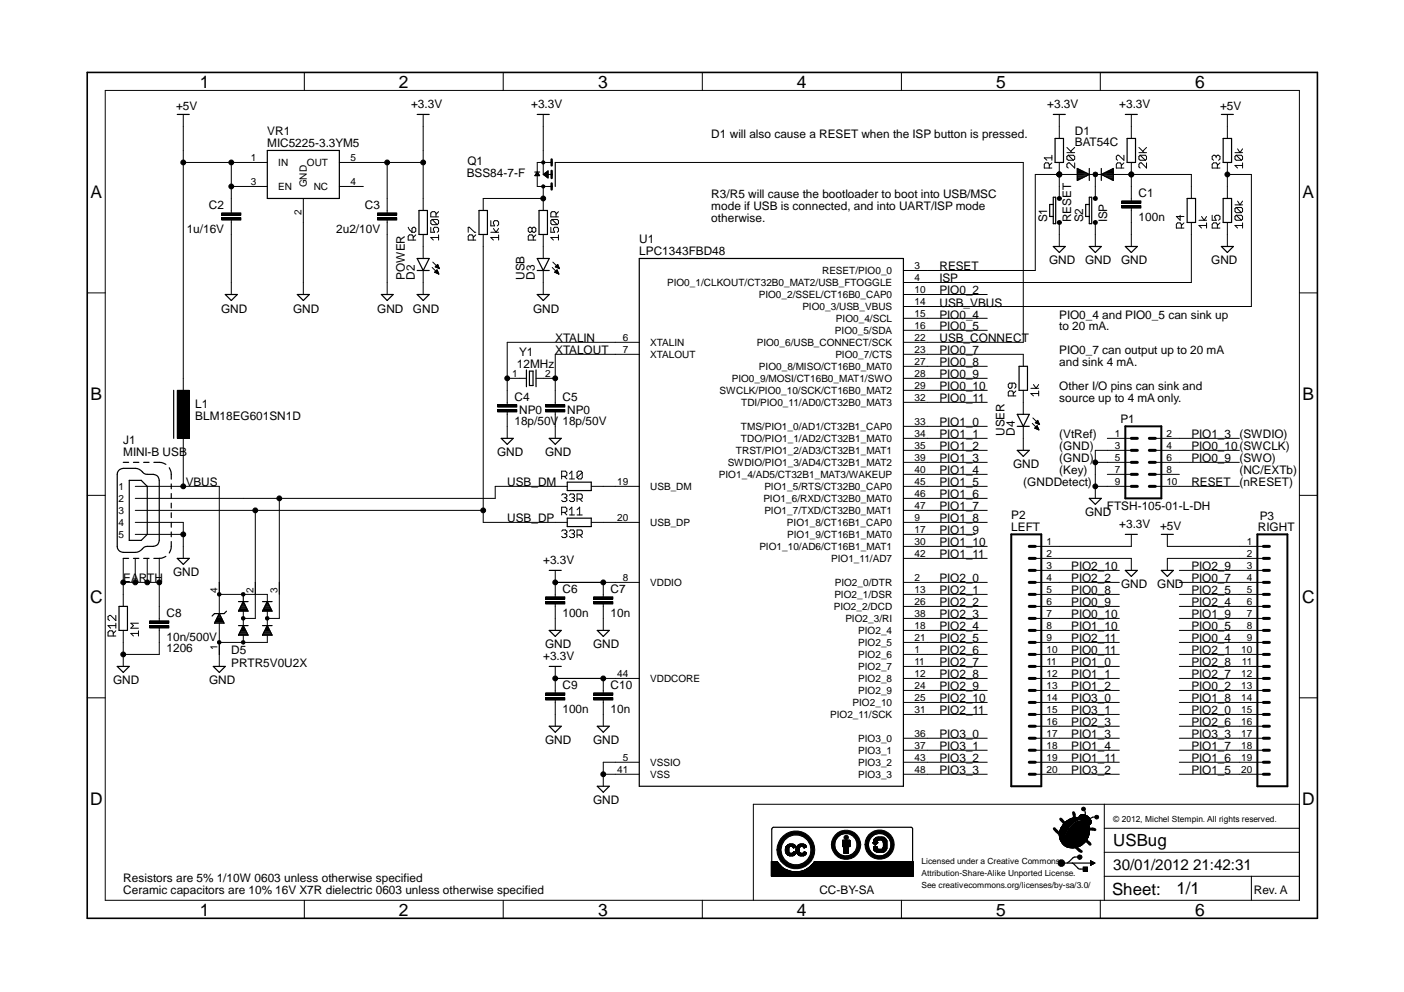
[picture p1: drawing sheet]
<svg xmlns="http://www.w3.org/2000/svg" width="297mm" height="210mm" viewBox="0 0 297 210" stroke-linecap="round" stroke-linejoin="round" font-family="sans-serif">
<defs><g id="words">
<g font-size="3.7">
<text x="42.3" y="18.5">1</text>
<text x="84.4" y="18.5">2</text>
<text x="126.5" y="18.5">3</text>
<text x="168.6" y="18.5">4</text>
<text x="210.7" y="18.5">5</text>
<text x="252.9" y="18.5">6</text>
<text x="19.1" y="41.9">A</text>
<text x="275.6" y="41.9">A</text>
<text x="19.1" y="84.7">B</text>
<text x="275.6" y="84.7">B</text>
<text x="19" y="127.6">C</text>
<text x="275.5" y="127.6">C</text>
<text x="19" y="170.4">D</text>
<text x="275.5" y="170.4">D</text>
<text x="42.3" y="193.7">1</text>
<text x="84.4" y="193.7">2</text>
<text x="126.5" y="193.7">3</text>
<text x="168.6" y="193.7">4</text>
<text x="210.7" y="193.7">5</text>
<text x="252.9" y="193.7">6</text>
</g>
<g font-size="3.6">
<text x="235.5" y="179.1">USBug</text>
<text x="235.3" y="189.4">Sheet:</text>
<text x="248.9" y="189.2">1/1</text>
</g>
<text font-size="3.2" x="235.5" y="184.1">30/01/2012 21:42:31</text>
<g font-size="2.5">
<text x="37.3" y="23.2">+5V</text>
<text x="87" y="22.9">+3.3V</text>
<text x="112.4" y="22.9">+3.3V</text>
<text x="221.6" y="22.9">+3.3V</text>
<text x="236.8" y="22.9">+3.3V</text>
<text x="258.1" y="23.2">+5V</text>
<text x="56.6" y="28.5">VR1</text>
<text x="150.5" y="29.3">D1 will also cause a RESET when the ISP button is pressed.</text>
<text x="227.4" y="28.5">D1</text>
<text x="56.6" y="31.1">MIC5225-3.3YM5</text>
<text x="98.9" y="34.9">Q1</text>
<text x="227.4" y="30.8">BAT54C</text>
<text x="98.8" y="37.4">BSS84-7-F</text>
<text x="150.5" y="42">R3/R5 will cause the bootloader to boot into USB/MSC</text>
<text x="240.9" y="41.6">C1</text>
<text x="44.2" y="44.2">C2</text>
<text x="77.2" y="44.2">C3</text>
<text x="150.5" y="44.5">mode if USB is connected, and into UART/ISP mode</text>
<text x="150.5" y="47.1">otherwise.</text>
<text x="221.6" y="47.1" transform="rotate(-90 221.6 47.1)">S1</text>
<text x="226.6" y="47.1" transform="rotate(-90 226.6 47.1)">RESET</text>
<text x="229.2" y="47.1" transform="rotate(-90 229.2 47.1)">S2</text>
<text x="234.3" y="47.1" transform="rotate(-90 234.3 47.1)">ISP</text>
<text x="240.9" y="46.7">100n</text>
<text x="39.5" y="49.2">1u/16V</text>
<text x="71.1" y="49.2">2u2/10V</text>
<text x="135.3" y="51.5">U1</text>
<text x="135.3" y="53.9">LPC1343FBD48</text>
<text x="85.6" y="59.3" transform="rotate(-90 85.6 59.3)">POWER</text>
<text x="87.8" y="59.3" transform="rotate(-90 87.8 59.3)">D2</text>
<text x="111" y="59.3" transform="rotate(-90 111 59.3)">USB</text>
<text x="113.2" y="59.3" transform="rotate(-90 113.2 59.3)">D3</text>
<text x="198.8" y="57.2">RESET</text>
<text x="198.8" y="59.8">ISP</text>
<text x="222" y="56">GND</text>
<text x="229.6" y="56">GND</text>
<text x="237.2" y="56">GND</text>
<text x="256.2" y="56">GND</text>
<text x="198.8" y="64.9">USB_VBUS</text>
<text x="198.8" y="62.3">PIO0_2</text>
<text x="46.8" y="66.1">GND</text>
<text x="62" y="66.1">GND</text>
<text x="79.8" y="66.1">GND</text>
<text x="87.4" y="66.1">GND</text>
<text x="112.8" y="66.1">GND</text>
<text x="198.8" y="69.9">PIO0_5</text>
<text x="198.8" y="67.4">PIO0_4</text>
<text x="224.1" y="67.4">PIO0_4 and PIO0_5 can sink up</text>
<text x="224.1" y="69.9">to 20 mA.</text>
<text x="109.3" y="77.8">12MHz</text>
<text x="109.9" y="75.2">Y1</text>
<text x="117.5" y="72.4">XTALIN</text>
<text x="117.5" y="75">XTALOUT</text>
<text x="198.8" y="72.4">USB_CONNECT</text>
<text x="198.8" y="77.5">PIO0_8</text>
<text x="198.8" y="75">PIO0_7</text>
<text x="224.1" y="75">PIO0_7 can output up to 20 mA</text>
<text x="224.1" y="77.5">and sink 4 mA.</text>
<text x="198.8" y="80.1">PIO0_9</text>
<text x="198.8" y="82.6">PIO0_10</text>
<text x="224.1" y="82.6">Other I/O pins can sink and</text>
<text x="41.3" y="88.9">BLM18EG601SN1D</text>
<text x="41.3" y="86.4">L1</text>
<text x="108.8" y="89.8">18p/50V</text>
<text x="108.8" y="84.8">C4</text>
<text x="109.9" y="87.7">NP0</text>
<text x="119" y="89.8">18p/50V</text>
<text x="119" y="84.8">C5</text>
<text x="120" y="87.7">NP0</text>
<text x="198.8" y="85.1">PIO0_11</text>
<text x="224.1" y="85.1">source up to 4 mA only.</text>
<text x="237.1" y="89.5">P1</text>
<text x="26.1" y="94">J1</text>
<text x="198.8" y="90.2">PIO1_0</text>
<text x="198.8" y="92.8">PIO1_1</text>
<text x="198.8" y="95.3">PIO1_2</text>
<text x="212.6" y="92.2" transform="rotate(-90 212.6 92.2)">USER</text>
<text x="214.7" y="92.2" transform="rotate(-90 214.7 92.2)">D4</text>
<text x="224.1" y="92.8">(VtRef)</text>
<text x="224.1" y="95.3">(GND)</text>
<text x="252" y="95.3">PIO0_10(SWCLK)</text>
<text x="252" y="92.8">PIO1_3 (SWDIO)</text>
<text x="26.1" y="96.6">MINI-B USB</text>
<text x="105.2" y="96.6">GND</text>
<text x="115.3" y="96.6">GND</text>
<text x="198.8" y="97.8">PIO1_3</text>
<text x="198.8" y="100.4">PIO1_4</text>
<text x="214.3" y="99.1">GND</text>
<text x="224.1" y="97.8">(GND)</text>
<text x="224.1" y="100.4">(Key)</text>
<text x="252" y="97.8">PIO0_9 (SWO)</text>
<text x="262.2" y="100.4">(NC/EXTb)</text>
<text x="39.3" y="102.9">VBUS</text>
<text x="107.3" y="102.9">USB_DM</text>
<text x="198.8" y="102.9">PIO1_5</text>
<text x="198.8" y="108">PIO1_7</text>
<text x="198.8" y="105.5">PIO1_6</text>
<text x="216.5" y="102.9">(GNDDetect)</text>
<text x="234.2" y="108">FTSH-105-01-L-DH</text>
<text x="252" y="102.9">RESET</text>
<text x="262.2" y="102.9">(nRESET)</text>
<text x="107.3" y="110.5">USB_DP</text>
<text x="198.8" y="110.5">PIO1_8</text>
<text x="198.8" y="113.1">PIO1_9</text>
<text x="213.9" y="112.3">LEFT</text>
<text x="213.9" y="109.8">P2</text>
<text x="229.6" y="109.3">GND</text>
<text x="236.8" y="111.8">+3.3V</text>
<text x="245.4" y="112.1">+5V</text>
<text x="266.1" y="112.3">RIGHT</text>
<text x="266.5" y="110">P3</text>
<text x="114.9" y="119.4">+3.3V</text>
<text x="198.8" y="115.6">PIO1_10</text>
<text x="198.8" y="118.2">PIO1_11</text>
<text x="26.1" y="123.2">EARTH</text>
<text x="36.6" y="122">GND</text>
<text x="119" y="125.4">C6</text>
<text x="129.2" y="125.4">C7</text>
<text x="198.8" y="125.8">PIO2_1</text>
<text x="198.8" y="123.2">PIO2_0</text>
<text x="226.6" y="123.2">PIO2_2</text>
<text x="226.6" y="120.7">PIO2_10</text>
<text x="226.6" y="125.8">PIO0_8</text>
<text x="237.2" y="124.5">GND</text>
<text x="244.8" y="124.5">GND</text>
<text x="252" y="125.8">PIO2_5</text>
<text x="252" y="120.7">PIO2_9</text>
<text x="252" y="123.2">PIO0_7</text>
<text x="35.2" y="130.5">C8</text>
<text x="119" y="130.5">100n</text>
<text x="129.2" y="130.5">10n</text>
<text x="198.8" y="128.3">PIO2_2</text>
<text x="198.8" y="130.9">PIO2_3</text>
<text x="226.6" y="128.3">PIO0_9</text>
<text x="226.6" y="130.9">PIO0_10</text>
<text x="252" y="128.3">PIO2_4</text>
<text x="252" y="130.9">PIO1_9</text>
<text x="35.2" y="135.6">10n/500V</text>
<text x="35.2" y="138">1206</text>
<text x="115.3" y="137.2">GND</text>
<text x="125.5" y="137.2">GND</text>
<text x="198.8" y="133.4">PIO2_4</text>
<text x="198.8" y="135.9">PIO2_5</text>
<text x="226.6" y="133.4">PIO1_10</text>
<text x="226.6" y="135.9">PIO2_11</text>
<text x="252" y="133.4">PIO0_5</text>
<text x="252" y="135.9">PIO0_4</text>
<text x="48.9" y="141.1">PRTR5V0U2X</text>
<text x="48.9" y="138.3">D5</text>
<text x="114.9" y="139.7">+3.3V</text>
<text x="198.8" y="138.5">PIO2_6</text>
<text x="198.8" y="141">PIO2_7</text>
<text x="198.8" y="143.6">PIO2_8</text>
<text x="226.6" y="138.5">PIO0_11</text>
<text x="226.6" y="141">PIO1_0</text>
<text x="226.6" y="143.6">PIO1_1</text>
<text x="252" y="138.5">PIO2_1</text>
<text x="252" y="143.6">PIO2_7</text>
<text x="252" y="141">PIO2_8</text>
<text x="23.9" y="144.8">GND</text>
<text x="44.2" y="144.8">GND</text>
<text x="119" y="145.7">C9</text>
<text x="129.2" y="145.7">C10</text>
<text x="198.8" y="146.1">PIO2_9</text>
<text x="198.8" y="148.6">PIO2_10</text>
<text x="226.6" y="148.6">PIO3_0</text>
<text x="226.6" y="146.1">PIO1_2</text>
<text x="252" y="148.6">PIO1_8</text>
<text x="252" y="146.1">PIO0_2</text>
<text x="119" y="150.8">100n</text>
<text x="129.2" y="150.8">10n</text>
<text x="198.8" y="151.2">PIO2_11</text>
<text x="226.6" y="151.2">PIO3_1</text>
<text x="226.6" y="153.7">PIO2_3</text>
<text x="252" y="153.7">PIO2_6</text>
<text x="252" y="151.2">PIO2_0</text>
<text x="115.3" y="157.5">GND</text>
<text x="125.5" y="157.5">GND</text>
<text x="198.8" y="156.2">PIO3_0</text>
<text x="198.8" y="158.7">PIO3_1</text>
<text x="198.8" y="161.3">PIO3_2</text>
<text x="226.6" y="161.3">PIO1_11</text>
<text x="226.6" y="156.2">PIO1_3</text>
<text x="226.6" y="158.7">PIO1_4</text>
<text x="252" y="156.2">PIO3_3</text>
<text x="252" y="158.7">PIO1_7</text>
<text x="252" y="161.3">PIO1_6</text>
<text x="198.8" y="163.8">PIO3_3</text>
<text x="226.6" y="163.8">PIO3_2</text>
<text x="252" y="163.8">PIO1_5</text>
<text x="125.5" y="170.2">GND</text>
<text x="26.1" y="189.2">Ceramic capacitors are 10% 16V X7R dielectric 0603 unless otherwise specified</text>
<text x="26.1" y="186.7">Resistors are 5% 1/10W 0603 unless otherwise specified</text>
<text x="173.4" y="189.2">CC-BY-SA</text>
<text x="265.3" y="189.2">Rev. A</text>
</g>
<g font-size="2.1">
<text x="53" y="34">1</text>
<text x="58.9" y="35.1">IN</text>
<text x="64.9" y="35.1">OUT</text>
<text x="74.1" y="34">5</text>
<text x="53" y="39.1">3</text>
<text x="58.9" y="40.2">EN</text>
<text x="64.9" y="39.7" transform="rotate(-90 64.9 39.7)">GND</text>
<text x="66.4" y="40.2">NC</text>
<text x="74.1" y="39.1">4</text>
<text x="63.8" y="45.5" transform="rotate(-90 63.8 45.5)">2</text>
<text x="173.9" y="58">RESET/PIO0_0</text>
<text x="193.5" y="56.9">3</text>
<text x="193.5" y="59.4">4</text>
<text x="141.1" y="60.5">PIO0_1/CLKOUT/CT32B0_MAT2/USB_FTOGGLE</text>
<text x="160.5" y="63.1">PIO0_2/SSEL/CT16B0_CAP0</text>
<text x="169.8" y="65.6">PIO0_3/USB_VBUS</text>
<text x="193.5" y="61.9">10</text>
<text x="193.5" y="64.5">14</text>
<text x="176.7" y="70.7">PIO0_5/SDA</text>
<text x="176.9" y="68.2">PIO0_4/SCL</text>
<text x="193.5" y="67">15</text>
<text x="193.5" y="69.6">16</text>
<text x="131.7" y="72.1">6</text>
<text x="131.7" y="74.6">7</text>
<text x="137.6" y="73.2">XTALIN</text>
<text x="137.6" y="75.7">XTALOUT</text>
<text x="160.1" y="73.2">PIO0_6/USB_CONNECT/SCK</text>
<text x="176.7" y="75.7">PIO0_7/CTS</text>
<text x="193.5" y="72.1">22</text>
<text x="193.5" y="74.6">23</text>
<text x="193.5" y="77.2">27</text>
<text x="108.3" y="79.7">1</text>
<text x="115.3" y="79.7">2</text>
<text x="152.2" y="83.4">SWCLK/PIO0_10/SCK/CT16B0_MAT2</text>
<text x="154.8" y="80.8">PIO0_9/MOSI/CT16B0_MAT1/SWO</text>
<text x="160.6" y="78.3">PIO0_8/MISO/CT16B0_MAT0</text>
<text x="193.5" y="82.3">29</text>
<text x="193.5" y="79.7">28</text>
<text x="156.8" y="85.9">TDI/PIO0_11/AD0/CT32B0_MAT3</text>
<text x="193.5" y="84.8">32</text>
<text x="193.5" y="89.9">33</text>
<text x="156.8" y="93.5">TDO/PIO1_1/AD2/CT32B1_MAT0</text>
<text x="156.8" y="91">TMS/PIO1_0/AD1/CT32B1_CAP0</text>
<text x="193.5" y="92.4">34</text>
<text x="193.5" y="95">35</text>
<text x="235.8" y="92.4">1</text>
<text x="235.8" y="95">3</text>
<text x="246.8" y="92.4">2</text>
<text x="246.8" y="95">4</text>
<text x="152.1" y="101.1">PIO1_4/AD5/CT32B1_MAT3/WAKEUP</text>
<text x="154" y="98.6">SWDIO/PIO1_3/AD4/CT32B1_MAT2</text>
<text x="155.7" y="96.1">TRST/PIO1_2/AD3/CT32B1_MAT1</text>
<text x="193.5" y="97.5">39</text>
<text x="193.5" y="100">40</text>
<text x="235.8" y="97.5">5</text>
<text x="235.8" y="100">7</text>
<text x="246.8" y="97.5">6</text>
<text x="246.8" y="100">8</text>
<text x="25.1" y="103.7">1</text>
<text x="25.1" y="106.2">2</text>
<text x="130.6" y="102.6">19</text>
<text x="137.6" y="103.7">USB_DM</text>
<text x="161.5" y="106.2">PIO1_6/RXD/CT32B0_MAT0</text>
<text x="161.7" y="103.7">PIO1_5/RTS/CT32B0_CAP0</text>
<text x="193.5" y="105.1">46</text>
<text x="193.5" y="102.6">45</text>
<text x="193.5" y="107.7">47</text>
<text x="235.8" y="102.6">9</text>
<text x="246.8" y="102.6">10</text>
<text x="25.1" y="108.8">3</text>
<text x="25.1" y="111.3">4</text>
<text x="25.1" y="113.8">5</text>
<text x="130.6" y="110.2">20</text>
<text x="137.6" y="111.3">USB_DP</text>
<text x="161.7" y="108.8">PIO1_7/TXD/CT32B0_MAT1</text>
<text x="166.5" y="111.3">PIO1_8/CT16B1_CAP0</text>
<text x="166.5" y="113.8">PIO1_9/CT16B1_MAT0</text>
<text x="193.5" y="112.7">17</text>
<text x="193.5" y="110.2">9</text>
<text x="160.7" y="116.4">PIO1_10/AD6/CT16B1_MAT1</text>
<text x="175.8" y="118.9">PIO1_11/AD7</text>
<text x="193.5" y="115.3">30</text>
<text x="193.5" y="117.8">42</text>
<text x="221.4" y="115.3">1</text>
<text x="221.4" y="117.8">2</text>
<text x="263.8" y="115.3">1</text>
<text x="263.8" y="117.8">2</text>
<text x="46" y="125.4" transform="rotate(-90 46 125.4)">4</text>
<text x="53.6" y="125.4" transform="rotate(-90 53.6 125.4)">2</text>
<text x="58.7" y="125.4" transform="rotate(-90 58.7 125.4)">3</text>
<text x="131.7" y="122.9">8</text>
<text x="137.6" y="124">VDDIO</text>
<text x="176.6" y="124">PIO2_0/DTR</text>
<text x="193.5" y="122.9">2</text>
<text x="193.5" y="125.4">13</text>
<text x="221.4" y="120.3">3</text>
<text x="221.4" y="122.9">4</text>
<text x="221.4" y="125.4">5</text>
<text x="263.8" y="120.3">3</text>
<text x="263.8" y="122.9">4</text>
<text x="263.8" y="125.4">5</text>
<text x="176.4" y="129.1">PIO2_2/DCD</text>
<text x="176.5" y="126.5">PIO2_1/DSR</text>
<text x="178.9" y="131.6">PIO2_3/RI</text>
<text x="193.5" y="127.9">26</text>
<text x="193.5" y="130.5">38</text>
<text x="221.4" y="127.9">6</text>
<text x="221.4" y="130.5">7</text>
<text x="263.8" y="127.9">6</text>
<text x="263.8" y="130.5">7</text>
<text x="46" y="137.5" transform="rotate(-90 46 137.5)">1</text>
<text x="181.6" y="134.2">PIO2_4</text>
<text x="181.6" y="136.7">PIO2_5</text>
<text x="193.5" y="133">18</text>
<text x="193.5" y="135.6">21</text>
<text x="221.4" y="133">8</text>
<text x="221.4" y="135.6">9</text>
<text x="263.8" y="133">8</text>
<text x="263.8" y="135.6">9</text>
<text x="130.6" y="143.2">44</text>
<text x="181.6" y="139.2">PIO2_6</text>
<text x="181.6" y="141.8">PIO2_7</text>
<text x="193.5" y="138.1">1</text>
<text x="193.5" y="140.6">11</text>
<text x="193.5" y="143.2">12</text>
<text x="221.4" y="138.1">10</text>
<text x="221.4" y="140.6">11</text>
<text x="221.4" y="143.2">12</text>
<text x="262.6" y="138.1">10</text>
<text x="262.6" y="143.2">12</text>
<text x="262.8" y="140.6">11</text>
<text x="137.6" y="144.3">VDDCORE</text>
<text x="180.4" y="149.4">PIO2_10</text>
<text x="181.6" y="144.3">PIO2_8</text>
<text x="181.6" y="146.9">PIO2_9</text>
<text x="193.5" y="145.7">24</text>
<text x="193.5" y="148.3">25</text>
<text x="221.4" y="145.7">13</text>
<text x="221.4" y="148.3">14</text>
<text x="262.6" y="145.7">13</text>
<text x="262.6" y="148.3">14</text>
<text x="175.6" y="151.9">PIO2_11/SCK</text>
<text x="193.5" y="150.8">31</text>
<text x="193.5" y="155.9">36</text>
<text x="221.4" y="150.8">15</text>
<text x="221.4" y="153.3">16</text>
<text x="221.4" y="155.9">17</text>
<text x="262.6" y="150.8">15</text>
<text x="262.6" y="153.3">16</text>
<text x="262.6" y="155.9">17</text>
<text x="131.7" y="161">5</text>
<text x="181.6" y="157">PIO3_0</text>
<text x="181.6" y="159.5">PIO3_1</text>
<text x="193.5" y="158.4">37</text>
<text x="193.5" y="161">43</text>
<text x="221.4" y="158.4">18</text>
<text x="221.4" y="161">19</text>
<text x="262.6" y="158.4">18</text>
<text x="262.6" y="161">19</text>
<text x="130.6" y="163.5">41</text>
<text x="137.6" y="164.6">VSS</text>
<text x="137.6" y="162.1">VSSIO</text>
<text x="181.6" y="162.1">PIO3_2</text>
<text x="181.6" y="164.6">PIO3_3</text>
<text x="193.5" y="163.5">48</text>
<text x="221.4" y="163.5">20</text>
<text x="262.6" y="163.5">20</text>
</g>
<g font-size="1.8">
<text x="235.5" y="174">© 2012, Michel Stempin. All rights reserved.</text>
<text x="194.9" y="182.9">Licensed under a Creative Commons</text>
<text x="194.9" y="185.4">Attribution-Share-Alike Unported License.</text>
<text x="194.9" y="188">See creativecommons.org/licenses/by-sa/3.0/</text>
</g>
</g></defs>
<g fill="none" stroke="#000" stroke-width=".21">
<path d="M22.3 19.1h252.6v171.4h-252.6zM64.4 15.3v3.8M106.5 15.3v3.8M148.6 15.3v3.8M190.7 15.3v3.8M232.8 15.3v3.8M38.8 24.2v58.4M38.8 34.4h17.8M48.9 39.5h7.7M48.9 34.4v10.6M71.8 39.5h5.1M71.8 34.4h17.7"/>
<path d="M81.9 34.4v10.6M89.5 24.2v20.3M113.2 37.1h.9M113.3 37h.7M113.4 36.9h.6M113.4 36.8h.6M113.4 36.7h.5M113.5 36.6h.3M113.6 36.5h.1M113.7 36.4l.5 .8h-1zM113.7 36.4h.1M114.9 24.2v12.7"/>
<path d="M114.9 39.5v5M114.9 36.9h1.8M115 36.9h.9M115 37h.9M115.1 36.8h.8M115.1 37.1h.8M115.2 36.7h.7M115.3 37.2h.6M115.3 36.6h.6M115.4 37.3h.5M115.4 36.5h.5M115.5 37.3h.4"/>
<path d="M115.6 36.4h.3M115.6 37.4h.3M115.7 36.4h.2M115.7 37.5h.2M115.8 36.3h.1M115.9 37.6h.1M115.9 36.2h.1M115.9 36.2v1.5l-1-.8M115.9 36.2l-1 .7M116.7 34.4h-3v5.1h3M117.5 34.4h99v38h-25.4M222 35.6v-.8l-.3-.3h-.5l-.3 .3v.8h1.6"/>
<path d="M222.5 34.5l-.5 .5M222.5 33.4h-1.6l.6 .5M222.5 32.9v1M224.1 24.2v5.1M224.1 34.4v7.6M225.7 32.3h1.7M225.7 31.2l1.1 1.1M226 32.9l-.3 .2v.6l.3 .2h1.1M226 32.9h1.1l.3 .2v.6l-.3 .2M226 32.9l1.1 1M227.4 34.5v1.1l-1.1-1.1h-.3l-.3 .3v.5l.3 .3M227.4 31.2l-.9 .8"/>
<path d="M229.2 36.9h-10.2v20.3h-27.9M230.5 36.9h2.5M231.4 36.5l.3-.1 .4 .1 .1 .4-.1 .4-.4 .1-.3-.1-.2-.4zM231.7 36.9v5.1M234.3 36.9h17.7v5.1M237.2 35.6v-.8l-.2-.3h-.6l-.2 .3v.8h1.6M237.8 32.9v1l-1.1-1h-.3l-.2 .2v.6l.2 .2M237.8 34.5l-.6 .5M239.3 24.2v5.1M239.3 34.4v8.1M241 32.3h1.6M241 31.2l1.1 1.1"/>
<path d="M241.2 32.9l-.2 .2v.6l.2 .2h1.1M241.2 32.9h1.1l.3 .2v.6l-.3 .2M241.2 32.9l1.1 1M242.6 34.5v1.1l-1.1-1.1h-.3l-.2 .3v.5l.2 .3M242.6 31.2l-.8 .8M257.3 33.1l-.3-.2h-.3l-.2 .2v.6l.2 .2M257.3 33.1l.3-.2h.2l.3 .2v.6l-.3 .2M257.3 33.1v.3M257.6 35.6v-.8l-.3-.3h-.6l-.2 .3v.8h1.6M258.1 34.5l-.5 .5M259.7 24.2v5.1M259.7 34.4v7.6"/>
<path d="M259.7 36.9h5v28h-73.6M261.3 32.3h1.6M261.5 32.9h1.1l.3 .2v.6l-.3 .2M261.5 32.9l-.2 .2v.6l.2 .2h1.1M261.5 32.9l1.1 1M261.8 31.5l.5 .8 .6-.8M262.9 35h-1.6l.5 .6M262.9 34.5v1.1M46.9 46.1h4.1v.5h-4.1zM46.9 45h4.1v.6h-4.1zM48.9 46.6v15.7M64.2 42v20.3"/>
<path d="M79.9 46.1h4v.5h-4zM79.9 45h4v.6h-4zM81.9 46.6v15.7M86.4 48.1l.8 1M87.2 48.3l.2-.2h.3l.3 .2v.6l-.3 .2h-.5zM87.4 50.8v-.8l-.2-.3h-.6l-.2 .3v.8h1.6M88 49.7l-.6 .5M89.5 49.6v5.1M89.5 57.2v5.1M91.1 48.1v1h.8l-.2-.5v-.3l.2-.2h.6l.3 .2v.6l-.3 .2M91.4 46.4h1.1l.3 .3v.5l-.3 .3M91.4 46.4l-.3 .3v.5l.3 .3h1.1"/>
<path d="M91.4 46.4l1.1 1.1M91.4 56.6l1.4 1.4M91.6 55.5l1.4 1.4M91.9 57.6l.6-.5 .3 .9zM92 57.6h.7M92.1 56.5l.5-.5 .4 .9zM92.1 57.5h.6M92.1 56.4h.7M92.2 57.7h.5M92.2 57.4h.4M92.2 56.3h.5M92.2 45.9v-.8l-.3-.3h-.5l-.3 .3v.8h1.7"/>
<path d="M92.2 56.5h.6M92.2 57.3h.4M92.3 56.3h.4M92.3 57.2h.2M92.4 56.2h.3M92.4 57.8h.3M92.4 57.1h.1M92.5 56.6h.4M92.5 56.1h.2M92.5 56h.1M92.6 57.9h.2M92.7 56.7h.2"/>
<path d="M92.7 58h.1M92.8 50.2h-1.7l.6 .6M92.8 49.7v1.1M92.8 44.8l-.6 .5M92.9 56.8h.1M99.1 49.1v-1h.2l1.1 1h.3M100.1 50.8v-.8l-.2-.3h-.6l-.2 .3v.8h1.6M100.7 49.7l-.6 .5M102.2 49.6v60.9h17.8M103.8 49.1h1.7M103.8 46.7v1.1h.8l-.2-.6v-.2l.2-.3h.6l.3 .3v.5l-.3 .3M104.4 48.3l.5 .8 .6-.8"/>
<path d="M105.5 50.2h-1.7l.6 .6M105.5 49.7v1.1M112.6 48.3l-.3-.2h-.3l-.2 .2v.6l.2 .2h.3l.3-.2M112.6 48.3l.2-.2h.3l.3 .2v.6l-.3 .2h-.3l-.2-.2M112.6 48.3v.6M112.8 50.8v-.8l-.2-.3h-.6l-.2 .3v.8h1.6M113.4 49.7l-.6 .5M114.9 49.6v5.1M114.9 57.2v5.1M114.9 42h-12.7v2.5M116.5 48.1v1h.8l-.2-.5v-.3l.2-.2h.6l.2 .2v.6l-.2 .2M116.8 46.4l-.3 .3v.5l.3 .3h1.1"/>
<path d="M116.8 46.4h1.1l.2 .3v.5l-.2 .3M116.8 46.4l1.1 1.1M116.8 56.6l1.4 1.4M117 55.5l1.4 1.4M117.3 57.6h.8M117.3 57.6l.6-.5 .3 .9M117.3 57.6l.9 .4M117.5 57.5h.5M117.5 56.5l.5-.5 .4 .9zM117.5 56.4h.7M117.6 57.7h.5M117.6 57.4h.4"/>
<path d="M117.6 56.3h.5M117.6 45.9v-.8l-.3-.3h-.5l-.3 .3v.8h1.6M117.6 56.5h.6M117.6 57.3h.4M117.7 56.3h.4M117.7 57.8h.4M117.7 57.2h.2M117.8 56.2h.3M117.8 57.1h.1M117.9 56.6h.4M117.9 56.1h.2M117.9 56h.1"/>
<path d="M117.9 57.9h.3M118.1 56.7h.2M118.1 50.2h-1.6l.6 .6M118.1 49.7v1.1M118.1 44.8l-.5 .5M118.1 58h.1M118.3 56.8h.1M223.8 46.8l.3-.1 .3 .1 .2 .3-.2 .3-.3 .1-.3-.1-.1-.3 .5-.1-.1 .2-.4-.1zM223.8 41.7l.3-.1 .3 .1 .2 .3-.2 .3-.3 .1-.3-.1-.1-.3 .5-.1-.1 .2-.4-.1zM224.1 47.1v5.1M231.4 46.8l.3-.1 .4 .1v.6l-.4 .1-.3-.1-.1-.3 .5-.1-.1 .2-.4-.1zM231.4 41.7l.3-.1 .4 .1v.6l-.4 .1-.3-.1-.1-.3 .5-.1-.1 .2-.4-.1z"/>
<path d="M231.7 47.1v5.1M237.3 43.5h4.1v.5h-4.1zM237.3 42.5h4.1v.5h-4.1zM239.3 44v8.2M249.7 45.6v1l-.8-.8h1.6M249.9 48.3v-.8l-.2-.3h-.6l-.2 .3v.8h1.6M250.5 47.2l-.6 .5M252 47.1v12.7h-60.9M253.7 46.6h1.6M254.2 45.8l.6 .8 .5-.8M255.3 47.7h-1.6l.5 .6M255.3 47.2v1.1"/>
<path d="M256.5 45.6v1h.8l-.3-.5v-.3l.3-.2h.5l.3 .2v.6l-.3 .2M257.6 48.3v-.8l-.3-.3h-.6l-.2 .3v.8h1.6M258.1 47.2l-.5 .5M259.7 47.1v5.1M261.3 43.3h1.6M261.5 43.9h1.1l.3 .3v.5l-.3 .3M261.5 45.6h1.1l.3 .2v.6l-.3 .2M261.5 43.9l-.2 .3v.5l.2 .3h1.1M261.5 45.6l-.2 .2v.6l.2 .2h1.1M261.5 45.6l1.1 1M261.5 43.9l1.1 1.1M261.8 42.5l.5 .8 .6-.8"/>
<path d="M262.9 47.2v1.1M262.9 47.7h-1.6l.5 .6M18.5 62h3.8M135.3 72.4h-28v13.2M135.3 75h-17.8v10.6M191.1 75h25.4v2.5M191.1 62.3h17.8M191.1 67.4h17.8M191.1 69.9h17.8M191.1 77.5h17.8M274.9 62h3.8M37.5 82.6h2.5v10.2h-2.5z"/>
<path d="M38.8 92.8v10.1M105.3 86.7h4v.5h-4zM105.3 85.6h4v.5h-4zM107.3 87.2v5.6M107.3 80.1h4.1M113.4 80.1h4.1M115.4 86.7h4.1v.5h-4.1zM115.4 85.6h4.1v.5h-4.1zM117.5 87.2v5.6M123.2 100l-.3-.3h-.5l-.3 .3v1M123.2 100v1l-.3 .3h-.5l-.3-.3M123.2 100l-1.1 1"/>
<path d="M191.1 90.2h17.8M191.1 80.1h17.8M191.1 92.8h17.8M191.1 95.3h17.8M191.1 97.8h17.8M191.1 82.6h17.8M191.1 85.1h17.8M214.1 81.1v.8l-.2 .3h-.3l-.3-.3v-.5l.3-.3h1.1l.2 .3v.5l-.2 .3M214.4 83.8v-.8l-.3-.3h-.5l-.3 .3v.8h1.6M214.9 82.7l-.5 .6M216.5 82.6v5.1M216.5 90.2v5.1"/>
<path d="M218.1 82.2h1.6M218.4 89.6l1.4 1.4M218.5 88.4l1.4 1.4M218.6 81.4l.6 .8 .5-.8M219 90.6h.7M219 90.6h.6M219 89.5l.5-.6 .4 .9zM219.1 90.5h.5M219.1 89.5h.7M219.1 89.4h.6M219.2 90.4h.3M219.2 89.3h.5"/>
<path d="M219.2 90.7h.5M219.2 90.3h.3M219.3 89.2h.4M219.3 89.6h.5M219.3 90.2h.2M219.4 89.1h.2M219.4 90.1l.4 .9M219.4 90.1l-.5 .5 .9 .4M219.4 90.8h.3M219.4 90.1h.1M219.5 89h.1M219.5 89.7h.4"/>
<path d="M219.6 90.9h.2M219.7 89.7h.2M219.7 83.3h-1.6l.5 .5M219.7 82.7v1.1M219.9 89.8h.1M231.7 97.8h7.6M234.3 92.8h5M239.3 95.3h-7.6v10.2M244.4 92.8h17.8M244.4 95.3h17.8M244.4 97.8h17.8M18.5 104.8h3.8"/>
<path d="M26.1 118.2v10.1M28.6 110.5h10.2v7.7M28.6 102.9h17.8v26.9M28.6 108h73.6M28.6 113.1h10.2M28.6 118.2v5M31.2 118.2v5M33.7 118.2v13.2M54 108v22.9h-2.5M59.1 105.5v25.4h-2.5M118.8 104.8l.3-.3h.5l.3 .3v.3l-.3 .2M118.8 100.8h.8l.3-.3v-.5l-.3-.3h-.8v1.6"/>
<path d="M118.8 108.4h.8l.3-.2v-.6l-.3-.3h-.8v1.7M118.8 112.4l.3-.3h.5l.3 .3v.3l-.3 .2M119.4 105.3h.2M119.4 112.9h.2M119.4 100.8l.5 .5M119.4 108.4l.5 .6M119.6 105.3l.3 .3v.3l-.3 .2h-.5l-.3-.2M119.6 112.9l.3 .3v.3l-.3 .2h-.5l-.3-.2M120 102.9h-15.2v2.6h-76.2M120.5 104.8l.2-.3h.6l.2 .3v.3l-.2 .2M120.5 112.4l.2-.3h.6l.2 .3v.3l-.2 .2M120.5 100.2l.5-.5v1.6"/>
<path d="M120.5 107.9l.5-.6v1.7M120.5 101.3h1M120.5 109h1M121 105.3h.3M121 112.9h.3M121.3 105.3l.2 .3v.3l-.2 .2h-.6l-.2-.2M121.3 112.9l.2 .3v.3l-.2 .2h-.6l-.2-.2M122.1 105.6h.8l.3-.3v-.5l-.3-.3h-.8v1.6M122.1 113.2h.8l.3-.3v-.5l-.3-.3h-.8v1.6M122.1 109h1.1M122.1 107.9l.5-.6v1.7M122.6 105.6l.6 .5"/>
<path d="M122.6 113.2l.6 .5M125.1 102.9h10.2M125.1 110.5h10.2M191.1 102.9h17.8M191.1 110.5h17.8M191.1 105.5h17.8M191.1 108h17.8M191.1 113.1h15.2M191.1 115.6h17.8M191.1 118.2h17.8M191.1 100.4h17.8M219 118.2h20.3v2.5"/>
<path d="M231.7 102.9h7.6M234.3 100.4h5M239.3 113.1v2.5h-20.3M244.4 102.9h17.8M244.4 100.4h5.1M247 113.1v2.5h20.3M267.3 118.2h-20.3v2.5M274.9 104.8h3.8M24 134.6v-.8l-.3-.3h-.5l-.3 .3v.8h1.6M24.5 130.2v1.1l-1.1-1.1h-.2l-.3 .3v.5l.3 .3M24.5 133.5l-.5 .5M24.5 132.4h-1.6l.5 .5"/>
<path d="M24.5 131.9v1M26.1 133.4v7.6M26.1 123.2h7.6M29.3 134h-1.6l.5 .6M29.3 133.5v1.1M29.3 131.9h-1.6l.5 .5-.5 .5h1.6M31.7 132.4h4v.5h-4zM31.7 131.4h4v.5h-4zM33.7 132.9v5.6h-7.6M46.1 125.5h.5l.2 .3-.2 .2-.2 .2-.3-.2-.1-.2 .4-.2 .1 .2-.1 .1-.4-.1zM46.1 135.6h.5l.2 .3-.2 .3-.2 .1-.3-.1-.1-.3 .4-.1 .1 .1-.1 .2-.4-.2zM46.4 125.8h10.2v1.5"/>
<path d="M46.4 131.9v9.1M51.2 130.6h.5l.2 .3-.2 .2-.2 .1-.3-.1-.1-.2 .4-.2 .1 .2-.1 .1-.4-.1zM51.2 135.6h.5l.2 .3-.2 .3-.2 .1-.3-.1-.1-.3 .4-.1 .1 .1-.1 .2-.4-.2zM51.2 125.5h.5l.2 .3-.2 .2-.2 .2-.3-.2-.1-.2 .4-.2 .1 .2-.1 .1-.4-.1zM51.5 129.3v3.1M51.5 134.4v1.5M56.3 130.6h.5l.1 .3-.1 .2-.2 .1-.3-.1-.1-.2 .4-.2 .1 .2-.1 .1-.4-.1zM56.6 129.3v3.1M56.6 134.4v1.5h-10.2M115.4 127.3h4.1v.5h-4.1zM115.4 126.3h4.1v.5h-4.1zM117.5 120.7v5.6"/>
<path d="M117.5 127.8v5.6M117.5 123.2h17.8M125.6 127.3h4.1v.5h-4.1zM125.6 126.3h4.1v.5h-4.1zM127.6 123.2v3.1M127.6 127.8v5.6M191.1 130.9h17.8M191.1 125.8h17.8M191.1 135.9h17.8M191.1 123.2h17.8M191.1 128.3h17.8M191.1 133.4h17.8"/>
<path d="M191.1 138.5h17.8M219 130.9h17.8M219 125.8h17.8M219 135.9h17.8M219 120.7h17.8M219 123.2h17.8M219 128.3h17.8M219 133.4h17.8M219 138.5h17.8M249.5 130.9h17.8M249.5 125.8h17.8M249.5 135.9h17.8"/>
<path d="M249.5 120.7h17.8M249.5 123.2h17.8M249.5 128.3h17.8M249.5 133.4h17.8M249.5 138.5h17.8M18.5 147.7h3.8M115.4 147.6h4.1v.5h-4.1zM115.4 146.6h4.1v.5h-4.1zM117.5 141v5.6M117.5 148.1v5.6M117.5 143.6h17.8M125.6 147.6h4.1v.5h-4.1z"/>
<path d="M125.6 146.6h4.1v.5h-4.1zM127.6 143.6v3M127.6 148.1v5.6M191.1 141h17.8M191.1 143.6h17.8M191.1 146.1h17.8M191.1 148.6h17.8M191.1 151.2h17.8M191.1 156.2h17.8M191.1 158.7h17.8M219 141h17.8M219 143.6h17.8"/>
<path d="M219 146.1h17.8M219 148.6h17.8M219 151.2h17.8M219 153.7h17.8M219 156.2h17.8M219 158.7h17.8M249.5 141h17.8M249.5 143.6h17.8M249.5 146.1h17.8M249.5 148.6h17.8M249.5 151.2h17.8M249.5 153.7h17.8"/>
<path d="M249.5 156.2h17.8M249.5 158.7h17.8M274.9 147.7h3.8M127.6 163.8h7.7M135.3 161.3h-7.7v5.1M165.7 176.9a4 4 0 0 1 6.2 1.1 4 4 0 0 1-2.6 5.8 4 4 0 0 1-4.9-4h.7a3.2 3.2 0 0 1 4.7-3 3.2 3.2 0 0 1 .6 5.5 3.2 3.2 0 0 1-5.2-1.8l-.1-.7h-.7a4.3 4.3 0 0 1 1.3-2.9zM166.2 179.9h.7M166.2 179.8h.7M166.2 179.7h.7M166.2 179.6h.7M166.2 179.7v.4M166.2 179.4h.7"/>
<path d="M166.2 179.4v.4M166.2 179.5h.7M166.2 179.2h.8M166.2 179.2v.2M166.3 179.2h.7M166.3 179.2h-.1M166.4 179.1l-.1 .1M166.4 179h1.9M166.5 179h1.8M166.5 178.9h1.7M166.6 178.8h1.5M166.6 178.8l-.2 .3"/>
<path d="M166.7 178.8h1.4M166.7 178.7h1.4M166.8 178.7l1-.1 .3 .1M166.8 178.7h1.2M166.8 178.7l-.2 .1M166.9 179.5h-.7v.2M167 179.3h-.8M167 179.3l-.1 1M167 179.2v.1M167.1 179.1l-.1 .1M167.5 179.1l.1 .1M167.6 179.2h.8"/>
<path d="M167.6 179.2h.2M167.7 179.2h.7M167.8 179.2h.5M167.8 179.2v.1M167.8 179.4h.3M167.8 179.3v.1M167.8 179.4h.2M167.8 179.5h.1M167.8 179.4v.1M168.1 178.7l.1 .2M168.2 179.3h-.4M168.2 178.9l.1 .1"/>
<path d="M168.3 179l.1 .2M168.3 179.1h-2M168.4 179.2l-.6 .3M168.4 179.9h.7M168.4 179.8h.7M168.4 179.7h.7M168.4 179.7v.4M168.4 179.6h.7M168.4 179.5h.7M168.4 179.5h.8M168.4 179.5v.2M168.5 179.4h.7"/>
<path d="M168.5 179.4l-.1 .1M168.5 179.2h.7M168.5 179.2h.8M168.5 179.2h.1M168.5 179.2v.2M168.6 179.2h.7M168.6 179.1h2M168.7 179h1.9M168.7 179h1.8M168.7 178.9h1.8M168.8 178.9h1.7M168.9 178.8h1.5"/>
<path d="M168.9 178.8l-.4 .4M168.9 178.8h1.4M168.9 178.7h1.4M169 178.7l1-.1 .3 .1M169 178.7h1.2M169 178.7l-.1 .1M169.1 179.5v.5M169.2 179.4l-.1 .1M169.2 179.3h-.7M169.2 179.3v.1M169.3 179.2l-.1 .1M169.3 179.1v.1"/>
<path d="M169.8 179.1l.1 .1M169.9 179.2h.7M170 179.2h.6M170 179.2v.1M170 179.3l.1 .1M170.1 179.4h.1M170.1 179.4h.2M170.1 179.5h.1M170.1 179.4v.1M170.3 178.7l.1 .1M170.4 178.8l.1 .1M170.5 179.3h-.5"/>
<path d="M170.5 178.9l.1 .1M170.6 179v.2l-.5 .3M176.7 176.7a3.1 3.1 0 0 1 4.9 .5 3.1 3.1 0 0 1-1.8 4.6 3.1 3.1 0 0 1-3.9-3.1h.7a2.39 2.39 0 0 1 3.3-2.1 2.39 2.39 0 0 1 .9 3.8 2.39 2.39 0 0 1-3.9-.5l-.3-1.2h-.7l.1-.7zM178.3 178.6h1.5M178.3 178.5h1.5M178.3 178.4h1.5M178.3 178.3h1.5M178.3 178.2h1.5M178.3 178.1h1.5M178.3 178h1.5M178.3 177.9h1.5M178.3 177.8h1.5v1.4h-1.5z"/>
<path d="M178.3 179.1h1.5M178.3 179h1.5M178.3 178.9h1.5M178.3 178.8h1.5M178.3 178.7h1.5M178.3 177.8h.1M178.3 177.8v.1M178.6 179.4h.9M178.6 179.3h.9M178.6 179.2h.9M178.6 179.2v1.4h.9v-1.4M178.6 179.9h.9"/>
<path d="M178.6 179.8h.9M178.6 179.7h.9M178.6 179.6h.9M178.6 179.5h.9M179.8 177.8h.1M183.8 176.7a3.1 3.1 0 0 1 4.9 .3 3.1 3.1 0 0 1-1.7 4.7 3.1 3.1 0 0 1-4-3h.7a2.4 2.4 0 0 1 3.3-2.3 2.4 2.4 0 0 1 .7 4.1 2.4 2.4 0 0 1-3.9-1.2l-.1-.6h-.7l.1-.7zM184.6 178.3h1.2l-.6 .6zM184.7 178.4h1M184.7 178.4h.9M184.8 178.2h.7M184.8 178.1h.7M184.8 179.4h.7"/>
<path d="M184.8 179.3h.7M184.8 179.2h.7M184.8 178.1v.2M184.8 179.5h.7M184.8 179.5l.1 .2M184.9 178.6h.6M184.9 178.5h.6M184.9 178h.7M184.9 177.9h.7M184.9 179.7h2.7M184.9 179.7h.9M184.9 179.6h.8"/>
<path d="M184.9 179.6h.7M184.9 179.5h.7M184.9 179.7v.2M184.9 178.6h.5M184.9 177.8h1M184.9 177.7h2.6M184.9 177.6h2.6M184.9 179.9h2.5M184.9 179.8h2.6M184.9 179.9l.4 .3M184.9 177.8l-.1 .3M185 177.5h2.4"/>
<path d="M185 177.5l-.1 .3M185 178.6h.4M185 178.7h.3M185 177.5h.1M185.1 177.4h2.2M185.1 178.8h.1M185.2 177.3h2M185.3 177.2h1.8M185.4 177.2h1.7M185.5 179.4v-.2h-.7v.3M185.5 178.1v.2M185.5 179.4l.1 .2"/>
<path d="M185.6 178l-.7 .1M185.6 178l-.1 .1M185.6 177.9v.1M185.6 179.6l.2 .1M185.8 177.1l1.2 .1 .6 .6M185.8 177.8h-.9M185.8 177.1l-.8 .4M185.8 177.8l-.2 .1M185.9 177.8h-.1M186.1 177.7l-.2 .1M186.4 177.7l.2 .1M186.6 177.8h1"/>
<path d="M186.6 179.7h1M186.6 179.6h1M186.6 177.8l.2 .2M186.7 179.6h.9M186.7 177.9h.9M186.7 179.5h.9M186.8 177.9h.8M186.8 178h.8M186.8 179.4h.8M186.8 179.5h.8M186.8 178l.1 .1M186.8 179.5l-.2 .2"/>
<path d="M186.9 178.3h.7M186.9 178.2h.7M186.9 178.1h.7M186.9 179.3h.7M186.9 178.1v.4M186.9 179.3l-.1 .2M186.9 178.6h.7M186.9 178.5h.7M186.9 178.4h.7M186.9 179.2h.7M186.9 179.1h.7M186.9 179h.7"/>
<path d="M186.9 178.9h.7M186.9 178.8h.7M186.9 178.7h.7M186.9 178.5v.5M186.9 179v.3M187.5 179.8l-.3 .3M187.6 179.6l-.1 .2M187.6 177.8v1.8M191.1 161.3h17.8M191.1 163.8h17.8M219 161.3h17.8M219 163.8h17.8"/>
<path d="M224.1 176.8l.2 .9M224.1 176.9h1.1M224.1 176.8h1.1M224.1 176.7h1.1M224.1 176.7h1.2M224.1 176.6h1.2M224.2 176.2l-.1 .6M224.2 176v.2M224.2 177.1h.9M224.2 177h.9M224.2 176.5h1.1M224.2 176.4h1.1"/>
<path d="M224.2 176.3h1.2M224.2 176.2h1.2M224.2 176.2h1.3M224.2 176.1h1.3M224.2 176h1.3M224.2 177.3h.9M224.2 177.2h.9M224.2 175.9h1.4M224.2 177.5h.8M224.2 177.4h.8M224.2 177.3h.8M224.2 175.8h1.4"/>
<path d="M224.2 175.8h1.5M224.3 177.7l.4 .6M224.3 177.7h.7M224.3 177.6h.7M224.3 177.5h.7M224.3 175.6h1.5M224.3 177.8h.7M224.4 177.8h.6M224.4 175.4h1.4M224.4 177.9h.6M224.4 175.4h1.5M224.4 175.3h1.5"/>
<path d="M224.4 178h.6M224.4 175.2h1.6M224.5 175.2l-.3 .8M224.5 178h.5M224.5 175.1h1.6M224.5 178.1h.5M224.6 178.2h.3M224.6 178.2h.4M224.6 175h1.5M224.6 175h1.6M224.6 174.9h1.6M224.7 178.3l.2 .3"/>
<path d="M224.7 178.4h.2M224.7 178.3h.2M224.7 174.9h1.6M224.7 174.8h1.6M224.7 174.8h1.7M224.8 178.5h.1M224.8 174.7h1.6M224.8 178.6h.1M224.9 174.6l-.4 .6M224.9 178.6h.1M224.9 174.6h1.6M224.9 174.5h1.6"/>
<path d="M224.9 174.5h1.7M225 178.1l-.1 .5M225 174.4h1.7M225 177.4v.7M225 174.3h1.7M225.1 174.3h1.7M225.1 174.2h1.8M225.1 178.9h.1M225.1 178.9h3.7M225.1 178.8h3.8M225.1 178.7h3.8M225.2 178.6h3.9"/>
<path d="M225.2 178.5h4M225.2 178.4h4.1M225.2 178.4h4.2M225.2 178.3h4.2M225.2 177h-1M225.2 174.2h1.7M225.2 178.6l-.1 .3M225.2 178.2h4.3M225.2 178.2h4.4M225.2 178.1h4.4M225.2 178h4.5M225.2 177.9h4.5"/>
<path d="M225.2 174.1h1.8M225.2 178v.6M225.3 174l-.4 .6M225.3 176.7l-.3 .7M225.3 177.9h4.5M225.3 177.8h4.6M225.3 177.7h4.6M225.3 177.7h4.7M225.3 174.1h1.7M225.3 178.9h3.3M225.3 177.6h4.7M225.3 177.5h4.7"/>
<path d="M225.3 179h3.3M225.3 177.3h4.8M225.3 177.3l-.1 .7M225.4 177.2h4.8M225.4 177.1h4.8M225.4 173.9h1.8M225.4 179h3.1M225.4 177h4.8M225.4 177h4.9M225.4 173.9h1.9M225.4 179.1h3.1M225.5 176.1l-.2 .6"/>
<path d="M225.5 176.9h4.8M225.5 176.8h4.8M225.5 176.7h4.8M225.5 173.9h1.9M225.5 176.7h4.9M225.5 176.6h4.9M225.6 176.5h4.8M225.6 175.9h-1.4M225.6 176.5l-.3 .8M225.6 179.2h2.6M225.6 176.4h4.8M225.6 179.2h2.5"/>
<path d="M225.7 173.7h1.9M225.7 176.3h4.8M225.7 176.2h4.8M225.7 175.7h-1.4M225.8 175.6l-.3 .5M225.8 176.2h4.7M225.8 176.1h4.7M225.8 173.7h1.9M225.8 179.2h2.2M225.8 173.6l-.5 .4M225.8 176h4.7M225.8 175.5h-1.5"/>
<path d="M225.9 175.9h4.6M225.9 175.8h4.6M225.9 175.9l-.3 .6M225.9 179.3h1.9M226 175.3h-1.6M226 175.8h4.5M226 175.7h4.5M226 173.5h2M226.1 175.1l-.3 .5M226.1 175.6h4.4M226.1 173.5h2M226.1 175l-1.6 .1"/>
<path d="M226.1 175.5h4.4M226.1 173.4h2.2M226.2 175.4h4.3M226.2 179.4h1.4M226.3 175.3h4.2M226.4 175.2h4.1M226.4 173.3h4.2M226.4 175.2l-.5 .7M226.4 175.1h4.1M226.5 173.2l-.7 .4M226.5 175h4M226.5 174.6l-1.7 .1"/>
<path d="M226.5 173.2h4.1M226.5 175h3.9M226.6 175h3.8M226.6 174.9h3.8M226.6 174.4l-1.6 .1M226.6 173.2h3.9M226.7 174.8h3.7M226.7 179.4h.5M226.8 174.3l-.7 .8M226.8 174.8h3.6M226.8 174.7h3.6M226.8 174.7h3.5"/>
<path d="M226.9 173.1h3.6M226.9 174.6h3.4M226.9 174.5h3.6M227 173.1l-.5 .1M227 174.5h3.6M227 173.1h3.5M227.2 174.4h3.5M227.2 174h-1.9M227.2 174.3h3.6M227.3 174.2l-.9 1M227.4 173h3M227.4 174.2h3.4"/>
<path d="M227.5 174.1h3.3M227.5 173.8h-2M227.5 173h.7l1 .3-.9 .1M227.6 174.1h3.2M227.6 173l-.6 .1M227.6 174h3.3M227.8 173.9h3M227.9 173.9l1.6-.3 .9 1.2M227.9 173.9l-.6 .3M228 173.9h2.8M228 173.6h-2.2M228.3 173.4l-1.5 .9"/>
<path d="M228.3 172.9l2.1 .1M228.3 172.8v.3M228.3 172.9h2M228.3 172.8h1.9M228.3 173.1l.8 .3M228.3 172.7l1.8 .1M228.4 172.7h1.6M228.4 172.6h1.6M228.4 172.6h1.5M228.4 173.7h2.4M228.5 172.6h1.3M228.6 172.5h1"/>
<path d="M228.7 172.4l-.4 .4M228.7 172.4h.8M228.7 173.7h2.1M228.9 173.7h1.9M228.9 178.8a3.1 3.1 0 0 1-3.8 .1M229 173.4h-2.8M229 172.4h.1M229 178.6l-3.8 .1M229.1 173.4h1.6M229.1 173.4h.3l.9 1.2 .2-.1M229.2 173.6h1.6M229.3 178.4l-4.1 .1"/>
<path d="M229.4 173.4h1.3M229.4 173.5h1.4M229.5 172.4l.5 .2M229.7 178l-4.5 .1M229.8 177.8h-4.5M230 177.6l-1.1 1.2M230 172.6l.4 .4M230.1 177.4h-4.8M230.3 177l-.3 .6M230.4 174.8l.1 .6M230.4 173l.3 .4M230.5 176.3l-4.8 .1"/>
<path d="M230.5 176.1l-.2 .9M230.5 175.4v.7M230.7 174.4l-3.6 .1M230.7 173.4l.1 .3M230.7 174.4l-.2 .1M230.8 174.2h-3.5M230.8 173.8h-2.7M230.8 173.7l.1 .4-.2 .3M233.6 170.2v20.3M233.6 175.3h41.3M249.5 161.3h17.8M249.5 163.8h17.8"/>
<path d="M274.9 170.2h-115.5v20.3M64.4 190.5v3.8M106.5 190.5v3.8M148.6 190.5v3.8M163.2 183.1h1.9M163.2 183h1.9M163.2 183h1.8M163.2 182.9h1.7M163.2 182.8h1.6M163.2 182.7h1.5M163.2 182.6h1.5M163.2 182.6h1.4"/>
<path d="M163.2 182.5h1.4M163.2 182.4h1.3M163.2 184.4h30M163.2 185.4h30M163.2 185.3h30M163.2 185.2h30M163.2 185.1h30M163.2 185h30M163.2 184.9h30M163.2 184.8h30M163.2 184.7h30M163.2 184.6h30"/>
<path d="M163.2 184.5h30M163.2 184.4h4.5M163.2 184.3h4.1M163.2 184.3h3.9M163.2 184.2h3.7M163.2 184.1l3.7 .1M163.2 184.1h3.4M163.2 184.1h3.3M163.2 184h3.2M163.2 183.9l3.1 .1M163.2 183.9h2.9M163.2 183.9h2.8"/>
<path d="M163.2 183.8h2.7M163.2 183.7l2.7 .1M163.2 183.7h2.5M163.2 183.6h2.5M163.2 183.6h2.4M163.2 183.5l2.4 .1M163.2 183.5h2.2M163.2 183.4h2.2M163.2 183.3h2.1M163.2 183.3h2M163.2 183.2h2M165.1 183l-.6-.7h-1.3v3.1h30v-3.1h-20.9l-.7 .9"/>
<path d="M165.1 183l.2 .3M165.3 183.3l.8 .6 .9 .4 1.2 .1M166.2 180.1h.7M166.2 180h.7M166.2 180.1v.1M166.2 180.3l.8 .1M166.2 180.2v.1M166.2 180.3h.7M166.2 180.2h.7M166.2 180.3v.2M166.2 180.5h.8M166.2 180.4h.8"/>
<path d="M166.2 180.5l.2 .1M166.3 180.5h.8M166.3 180.6h2.1M166.4 180.6l.2 .3M166.4 180.6h1.9M166.5 180.7h1.8M166.5 180.8h1.7M166.6 180.8h1.6M166.6 180.9l.1 .1M166.6 180.9h1.5M166.7 181l.3 .1M166.7 181h1.3"/>
<path d="M166.7 180.9h1.4M166.9 180.3l.1 .2M167 181.1h.8M167 180.5h.1M167.1 180.5l.1 .1M167.6 180.5h.8M167.6 180.5v.1M167.8 180.4h.6M167.8 180.3l.5 .1M167.8 181.1h-.1M167.8 180.4v.1M167.9 180.3h.2"/>
<path d="M167.9 180.2h.1M167.9 180.2l.5 .3M167.9 180.2v.1M167.9 180.3l-.1 .1M168.1 180.9l-.3 .2M168.2 180.7l-.1 .2M168.4 180.6l-.2 .1M168.4 180.5h-.8M168.4 180.1h.7M168.4 180h.7M168.4 180.5v.1M168.4 180.1l.1 .4"/>
<path d="M168.4 180.3h.8M168.4 180.2h.8M168.5 180.3l.7 .1M168.5 180.5h.8M168.5 180.4h.7M168.5 180.5h.1M168.6 180.5h.7M168.6 180.5l.1 .1M168.7 180.6h1.9M168.7 180.6l.5 .5M168.7 180.7h1.8M168.8 180.8h1.7"/>
<path d="M168.9 180.8h1.5M168.9 180.9h1.5M168.9 180.9h1.4M169 181h1.3M169 184.4h24.2M169.1 180l.1 .3M169.2 180.3l.1 .2M169.2 181.1h.8M169.2 181.1h.9M169.3 180.5l.2 .1M169.5 184.3h23.7M169.7 184.3h23.5"/>
<path d="M169.9 184.2h23.3M169.9 180.5h.7M170 184.2h23.2M170.1 180.3l.5 .1M170.1 180.4h.5M170.1 180.4l-.1 .1M170.1 180.3h.2M170.1 180.3v.1M170.2 180.2h.1M170.2 180.2l.4 .3M170.2 180.2l-.1 .1M170.2 184.1h23"/>
<path d="M170.3 184.1h22.9M170.3 180.9l-.3 .2M170.4 184h22.8M170.4 180.8l-.1 .1M170.5 184h22.7M170.5 180.7l-.1 .1M170.6 183.9h22.6M170.6 180.6h-2M170.6 180.5l-.8 .1M170.6 180.5l-.1 .2M170.7 183.9h22.5M170.7 183.8h22.5"/>
<path d="M170.8 183.8h22.4M170.9 183.7h22.3M171 183.6h22.2M171.1 183.6h22.1M171.2 183.5h22M171.2 183.4h22M171.3 183.4h21.9M171.4 183.3h21.8M171.5 183.2h21.7M171.6 183.2l-1.3 .9-1.4 .3M171.6 183.2h21.6M171.6 183.1h21.6"/>
<path d="M171.7 183h21.5M171.8 183h21.4M171.8 182.9h21.4M171.9 182.8h21.3M172 182.8h21.2M172 182.7h21.2M172.1 182.6h21.1M172.1 182.5h21.1M172.2 182.5h21M172.2 182.4h21M172.3 182.4h20.9M177.4 183.1v1.7"/>
<path d="M177.8 183.4v.4M177.8 184.1v.4M178.2 184.5h.1M178.3 183.4v.1M178.3 183.1l.2 .1M178.3 184.1l.1 .1-.1 .3M178.3 183.6h.1M178.3 183.5l-.1 .3M178.5 183.2l.2 .3-.2 .4 .3 .2v.3l-.4 .4M178.6 180.3h.9M178.6 180.5h.9M178.6 180.4h.9"/>
<path d="M178.6 180.2h.9M178.6 180.1h.9M178.6 180h.9M178.9 183.1l.5 1v.7M179.3 183.1l.4 .7 .3-.7M180.5 183.1l-.7 1v.7M184.4 184.2v.4l.5 .2M184.7 184h.1M184.7 184l.8 .3M184.7 184.2l.2 .3M184.9 183.1a.49 .49 0 0 0-.4 .3 .49 .49 0 0 0 .2 .6M184.9 183.4l-.1 .3 .7 .2"/>
<path d="M185 180h2.3M185.1 180h2.2M185.1 180.1h2.1M185.2 183.4h.1M185.2 180.1h2M185.2 183.1a.57 .57 0 0 1 .6 .6M185.3 180.2l1.7 .1M185.3 183.4v.2M185.3 180.2h1.8M185.4 180.3h1.7M185.4 184.3l-.1 .2M185.5 184.7l-.2 .1"/>
<path d="M185.5 180.3h1.5M185.5 183.9l.3 .2-.1 .5M185.6 184.6l-.1 .1M185.7 184.6h-.1M186.3 184.4l-.1 .4M186.4 184.1l.2-.5 .2 .5M186.4 183.1l-.6 1.7M186.8 183.1l.6 1.7M186.9 184.4l.1 .4M187.2 180.1l-.2 .2M190.7 190.5v3.8M228.1 181l.3-.1 .4 .1 .1 .4-.1 .3-.4 .2-.3-.2-.1-.3z"/>
<path d="M229.1 183.4h1v1h-1zM230.7 182.2v.9M230.7 182.2l.9 .4M230.7 182.2h.1M230.7 183.1h.1M230.7 183h.1M230.7 183h.2M230.7 183h.3M230.7 182.8h.5M230.7 182.8h.6M230.7 182.8h.7M230.7 182.6h.9"/>
<path d="M230.7 182.5h.8M230.7 182.5h.7M230.7 182.4h.6M230.7 182.4h.5M230.7 182.3h.4M230.7 182.2l.4 .1M231.2 182.9h-.5M231.6 182.7h-.9M231.6 182.6l-.9 .5M232.8 190.5v3.8M233.6 185.4h41.3M233.6 180.3h41.3"/>
<path d="M264.7 185.4v5.1"/>
<circle cx="38.8" cy="34.4" r=".51"/>
<circle cx="48.9" cy="39.5" r=".51"/>
<circle cx="48.9" cy="34.4" r=".51"/>
<circle cx="81.9" cy="34.4" r=".51"/>
<circle cx="89.5" cy="34.4" r=".51"/>
<circle cx="114.9" cy="39.5" r=".33"/>
<circle cx="114.9" cy="34.4" r=".33"/>
<circle cx="224.1" cy="36.9" r=".51"/>
<circle cx="239.3" cy="36.9" r=".51"/>
<circle cx="259.7" cy="36.9" r=".51"/>
<circle cx="114.9" cy="42" r=".51"/>
<circle cx="107.3" cy="80.1" r=".51"/>
<circle cx="117.5" cy="80.1" r=".51"/>
<circle cx="231.7" cy="97.8" r=".51"/>
<circle cx="38.8" cy="113.1" r=".51"/>
<circle cx="38.8" cy="102.9" r=".51"/>
<circle cx="54" cy="108" r=".51"/>
<circle cx="59.1" cy="105.5" r=".51"/>
<circle cx="102.2" cy="108" r=".51"/>
<circle cx="231.7" cy="102.9" r=".51"/>
<circle cx="26.1" cy="138.5" r=".51"/>
<circle cx="26.1" cy="123.2" r=".51"/>
<circle cx="28.6" cy="123.2" r=".51"/>
<circle cx="31.1" cy="123.2" r=".51"/>
<circle cx="33.7" cy="123.2" r=".51"/>
<circle cx="117.5" cy="123.2" r=".51"/>
<circle cx="127.6" cy="123.2" r=".51"/>
<circle cx="117.5" cy="143.6" r=".51"/>
<circle cx="127.6" cy="143.6" r=".51"/>
<circle cx="127.6" cy="163.8" r=".51"/>
<circle cx="168.4" cy="179.8" r="3.2"/>
<circle cx="179" cy="178.7" r="2.38"/>
<circle cx="179" cy="177.2" r=".46"/>
<circle cx="186.1" cy="178.7" r="2.38"/>
<circle cx="229.2" cy="171.2" r=".41"/>
<circle cx="232" cy="172.9" r=".41"/>
<circle cx="224.6" cy="182.6" r=".71"/>
</g>
<g fill="none" stroke="#000" stroke-width=".25">
<path d="M37.5 24.2h2.5M56.6 31.8h15.2v10.2h-15.2zM88.3 24.2h2.5M113.2 36.4h1M113.7 24.2h2.5M117.5 34.4v5.1M222.8 24.2h2.6M223.2 29.3h1.8v5.1h-1.8zM227.9 35.6l2.6 1.3-2.6 1.3zM227.9 38h.4M227.9 37.8h.8M227.9 37.6h1.2"/>
<path d="M227.9 37.4h1.5M227.9 37.3h1.9M227.9 37h2.3M227.9 36.9h2.5M227.9 36.7h2.1M227.9 36.5h1.7M227.9 36.3h1.3M227.9 36.1h1M227.9 35.9h.6M227.9 35.7h.2M230.5 35.6v2.6M233 35.6v2.6"/>
<path d="M233 36.9l2.5-1.3v2.6zM233.1 36.9h2.4M233.3 37h2.2M233.5 36.7h2M233.7 37.3h1.8M233.9 36.5h1.6M234.1 37.4h1.4M234.3 36.3h1.2M234.4 37.6h1.1M234.7 36.1h.8M234.8 37.8h.7M235 35.9h.5"/>
<path d="M235.2 38h.3M235.4 35.7h.1M238.1 24.2h2.5M238.5 29.3h1.7v5.1h-1.7zM258.4 24.2h2.5M258.8 29.3h1.8v5.1h-1.8zM88.3 54.7h2.5l-1.3 2.5zM88.3 57.2h2.5M88.6 44.5h1.8v5.1h-1.8zM101.3 44.5h1.8v5.1h-1.8zM113.7 57.2h2.5M113.7 54.7h2.5l-1.3 2.5z"/>
<path d="M114 44.5h1.8v5.1h-1.8zM135.3 54.7h55.8v111.7h-55.8zM222.8 52.2h2.6l-1.3 1.2zM222.8 41.7h.5v5.6h-.5zM222.8 43.3h-.7v2.5h.7M230.5 52.2h2.5l-1.3 1.2zM230.5 41.7h.5v5.6h-.5zM230.5 43.3h-.8v2.5h.8M238.1 52.2h2.5l-1.3 1.2zM251.2 42h1.7v5.1h-1.7zM258.4 52.2h2.5l-1.2 1.2zM258.8 42h1.8v5.1h-1.8z"/>
<path d="M47.7 62.3h2.5l-1.3 1.3zM62.9 62.3h2.5l-1.2 1.3zM80.7 62.3h2.5l-1.3 1.3zM88.3 62.3h2.5l-1.3 1.3zM111.4 78.3v3.5M112 78.5h.8v3.1h-.8zM113.4 78.3v3.5M113.7 62.3h2.5l-1.3 1.3zM215.6 77.5h1.8v5.1h-1.8zM25.1 99.6l.2-.2 .8-.3h2.5a2.32 2.32 0 0 1 1.8 1.1l.4 .1a4.2 4.2 0 0 1 2.4 .3l.2 .3 .3 .7v12.7a1.27 1.27 0 0 1-1.3 1.3h-1.2a1.61 1.61 0 0 0-1.4 .8l-.8 .4-2.9 .1a1.27 1.27 0 0 1-1.3-1.3v-15.2zM26.1 97.8h1.1M28.2 97.8h1.2"/>
<path d="M30.4 97.8h1.1M32.6 97.8a3.5 3.5 0 0 1 2.5 .5M35.8 99a3.3 3.3 0 0 1 .4 2.4M36.7 82.6v10.2M106 92.8h2.6l-1.3 1.2zM116.2 92.8h2.5l-1.2 1.2zM215.2 87.7h2.6l-1.3 2.5zM215.2 90.2h2.6M215.2 95.3h2.6l-1.3 1.3zM26.1 118.2h1.1M27.3 101.6h2.6l1.3 1.3v10.2l-1.3 1.2h-2.6zM28.2 118.2h1.2"/>
<path d="M30.4 118.2h1.1M35.1 117.7a3.5 3.5 0 0 1-2.5 .5M36.2 114.6a3.3 3.3 0 0 1-.4 2.4M36.2 102.4v1M36.2 104.4v1.1M36.2 106.5v1M36.2 108.5v1M36.2 110.5v1M36.2 112.6v1M37.5 118.2h2.5l-1.2 1.2zM120 102h5.1v1.8h-5.1zM120 109.6h5.1v1.8h-5.1z"/>
<path d="M230.5 105.5h2.5l-1.3 1.2zM238.1 113.1h2.5M245.7 113.1h2.5M25.2 128.3h1.8v5.1h-1.8zM45.5 131.7h1.8M45.5 131.5h1.7M45.6 131.3h1.5M45.8 131.1h1.2M45.8 130.9h1.1M45.9 130.7h.9M46 130.5h.7M46.1 130.3h.5"/>
<path d="M46.2 130.1h.4M46.3 130h.1M46.4 129.8l1 2.1h-2zM47.9 129.3l-.5 .5h-2l-.5 .5M50.5 127.3h2M50.5 132.4h2M50.5 134.3h1.9M50.5 129.2h1.9M50.6 129h1.7M50.6 134.2h1.8M50.7 133.9h1.6M50.7 128.8h1.5"/>
<path d="M50.8 133.8h1.4M50.8 128.6h1.4M50.8 133.6h1.3M50.9 128.4h1.1M51 133.4h1M51 128.2h.9M51.1 133.2h.8M51.1 128.1h.8M51.1 133h.7M51.2 127.8h.6M51.2 132.8h.5M51.3 127.7h.3"/>
<path d="M51.3 127.5h.3M51.3 132.6h.3M51.4 132.4h.1M51.5 125.8v1.5M51.5 127.3l1 2h-2zM51.5 132.4l1 2h-2zM55.5 127.3h2.1M55.5 132.4h2.1M55.5 134.3h2M55.6 129.2h1.9M55.7 129h1.7M55.7 134.2h1.7"/>
<path d="M55.7 133.9h1.7M55.8 128.8h1.5M55.8 133.8h1.4M55.9 128.6h1.3M55.9 133.6h1.2M56 128.4h1.1M56 133.4h1.1M56 128.2h1M56.1 133.2h.9M56.2 128.1h.7M56.2 133h.7M56.3 127.8h.6"/>
<path d="M56.3 132.8h.5M56.3 127.7h.4M56.4 127.5h.2M56.4 132.6h.3M56.5 132.4h.1M56.6 127.3l1 2h-2.1zM56.6 132.4l1 2h-2.1zM116.2 133.4h2.5l-1.2 1.3zM116.2 120.7h2.5M126.4 133.4h2.5l-1.3 1.3zM238.1 120.7h2.5l-1.3 1.3zM245.7 120.7h2.5l-1.2 1.3z"/>
<path d="M24.8 141h2.5l-1.2 1.3zM45.1 141h2.6l-1.3 1.3zM116.2 153.7h2.5l-1.2 1.2zM116.2 141h2.5M126.4 153.7h2.5l-1.3 1.2zM126.4 166.4h2.5l-1.3 1.2zM229.5 171.5l.1 1M231.6 172.9h-.5l-.5 .3M163.3 185.3v-9.9l.2-.3 29.2-.1 .3 .2 .1 10.1h-29.8M224.6 182.6l6.1 .1M226.9 182.6l.4 .4a1.67 1.67 0 0 0 2.1 .9M228.3 181.3l-1.1 .1-1.4 1.2"/>
</g>
<g fill="#000">
<path d="M231.4 36.5l.3-.1 .4 .1 .1 .4-.1 .4-.4 .1-.3-.1-.2-.4z" fill-rule="evenodd"/>
<path d="M46.9 46.1h4.1v.5h-4.1z" fill-rule="evenodd"/>
<path d="M46.9 45h4.1v.6h-4.1z" fill-rule="evenodd"/>
<path d="M79.9 46.1h4v.5h-4z" fill-rule="evenodd"/>
<path d="M79.9 45h4v.6h-4z" fill-rule="evenodd"/>
<path d="M223.8 46.8l.3-.1 .3 .1 .2 .3-.2 .3-.3 .1-.3-.1-.1-.3 .5-.1-.1 .2-.4-.1z" fill-rule="evenodd"/>
<path d="M223.8 41.7l.3-.1 .3 .1 .2 .3-.2 .3-.3 .1-.3-.1-.1-.3 .5-.1-.1 .2-.4-.1z" fill-rule="evenodd"/>
<path d="M231.4 46.8l.3-.1 .4 .1v.6l-.4 .1-.3-.1-.1-.3 .5-.1-.1 .2-.4-.1z" fill-rule="evenodd"/>
<path d="M231.4 41.7l.3-.1 .4 .1v.6l-.4 .1-.3-.1-.1-.3 .5-.1-.1 .2-.4-.1z" fill-rule="evenodd"/>
<path d="M237.3 43.5h4.1v.5h-4.1z" fill-rule="evenodd"/>
<path d="M237.3 42.5h4.1v.5h-4.1z" fill-rule="evenodd"/>
<path d="M37.5 82.6h2.5v10.2h-2.5z" fill-rule="evenodd"/>
<path d="M105.3 86.7h4v.5h-4z" fill-rule="evenodd"/>
<path d="M105.3 85.6h4v.5h-4z" fill-rule="evenodd"/>
<path d="M115.4 86.7h4.1v.5h-4.1z" fill-rule="evenodd"/>
<path d="M115.4 85.6h4.1v.5h-4.1z" fill-rule="evenodd"/>
<path d="M31.7 132.4h4v.5h-4z" fill-rule="evenodd"/>
<path d="M31.7 131.4h4v.5h-4z" fill-rule="evenodd"/>
<path d="M46.1 125.5h.5l.2 .3-.2 .2-.2 .2-.3-.2-.1-.2 .4-.2 .1 .2-.1 .1-.4-.1z" fill-rule="evenodd"/>
<path d="M46.1 135.6h.5l.2 .3-.2 .3-.2 .1-.3-.1-.1-.3 .4-.1 .1 .1-.1 .2-.4-.2z" fill-rule="evenodd"/>
<path d="M51.2 130.6h.5l.2 .3-.2 .2-.2 .1-.3-.1-.1-.2 .4-.2 .1 .2-.1 .1-.4-.1z" fill-rule="evenodd"/>
<path d="M51.2 135.6h.5l.2 .3-.2 .3-.2 .1-.3-.1-.1-.3 .4-.1 .1 .1-.1 .2-.4-.2z" fill-rule="evenodd"/>
<path d="M51.2 125.5h.5l.2 .3-.2 .2-.2 .2-.3-.2-.1-.2 .4-.2 .1 .2-.1 .1-.4-.1z" fill-rule="evenodd"/>
<path d="M56.3 130.6h.5l.1 .3-.1 .2-.2 .1-.3-.1-.1-.2 .4-.2 .1 .2-.1 .1-.4-.1z" fill-rule="evenodd"/>
<path d="M115.4 127.3h4.1v.5h-4.1z" fill-rule="evenodd"/>
<path d="M115.4 126.3h4.1v.5h-4.1z" fill-rule="evenodd"/>
<path d="M125.6 127.3h4.1v.5h-4.1z" fill-rule="evenodd"/>
<path d="M125.6 126.3h4.1v.5h-4.1z" fill-rule="evenodd"/>
<path d="M115.4 147.6h4.1v.5h-4.1z" fill-rule="evenodd"/>
<path d="M115.4 146.6h4.1v.5h-4.1z" fill-rule="evenodd"/>
<path d="M125.6 147.6h4.1v.5h-4.1z" fill-rule="evenodd"/>
<path d="M125.6 146.6h4.1v.5h-4.1z" fill-rule="evenodd"/>
<path d="M165.7 176.9a4 4 0 0 1 6.2 1.1 4 4 0 0 1-2.6 5.8 4 4 0 0 1-4.9-4h.7a3.2 3.2 0 0 1 4.7-3 3.2 3.2 0 0 1 .6 5.5 3.2 3.2 0 0 1-5.2-1.8l-.1-.7h-.7a4.3 4.3 0 0 1 1.3-2.9z" fill-rule="evenodd"/>
<path d="M176.7 176.7a3.1 3.1 0 0 1 4.9 .5 3.1 3.1 0 0 1-1.8 4.6 3.1 3.1 0 0 1-3.9-3.1h.7a2.39 2.39 0 0 1 3.3-2.1 2.39 2.39 0 0 1 .9 3.8 2.39 2.39 0 0 1-3.9-.5l-.3-1.2h-.7l.1-.7z" fill-rule="evenodd"/>
<path d="M183.8 176.7a3.1 3.1 0 0 1 4.9 .3 3.1 3.1 0 0 1-1.7 4.7 3.1 3.1 0 0 1-4-3h.7a2.4 2.4 0 0 1 3.3-2.3 2.4 2.4 0 0 1 .7 4.1 2.4 2.4 0 0 1-3.9-1.2l-.1-.6h-.7l.1-.7z" fill-rule="evenodd"/>
<path d="M228.1 181l.3-.1 .4 .1 .1 .4-.1 .3-.4 .2-.3-.2-.1-.3z" fill-rule="evenodd"/>
<path d="M229.1 183.4h1v1h-1z" fill-rule="evenodd"/>
<circle cx="38.8" cy="34.4" r=".51"/>
<circle cx="48.9" cy="39.5" r=".51"/>
<circle cx="48.9" cy="34.4" r=".51"/>
<circle cx="81.9" cy="34.4" r=".51"/>
<circle cx="89.5" cy="34.4" r=".51"/>
<circle cx="114.9" cy="39.5" r=".33"/>
<circle cx="114.9" cy="34.4" r=".33"/>
<circle cx="224.1" cy="36.9" r=".51"/>
<circle cx="239.3" cy="36.9" r=".51"/>
<circle cx="259.7" cy="36.9" r=".51"/>
<circle cx="114.9" cy="42" r=".51"/>
<circle cx="107.3" cy="80.1" r=".51"/>
<circle cx="117.5" cy="80.1" r=".51"/>
<circle cx="231.7" cy="97.8" r=".51"/>
<circle cx="38.8" cy="113.1" r=".51"/>
<circle cx="38.8" cy="102.9" r=".51"/>
<circle cx="54" cy="108" r=".51"/>
<circle cx="59.1" cy="105.5" r=".51"/>
<circle cx="102.2" cy="108" r=".51"/>
<circle cx="231.7" cy="102.9" r=".51"/>
<circle cx="26.1" cy="138.5" r=".51"/>
<circle cx="26.1" cy="123.2" r=".51"/>
<circle cx="28.6" cy="123.2" r=".51"/>
<circle cx="31.1" cy="123.2" r=".51"/>
<circle cx="33.7" cy="123.2" r=".51"/>
<circle cx="117.5" cy="123.2" r=".51"/>
<circle cx="127.6" cy="123.2" r=".51"/>
<circle cx="117.5" cy="143.6" r=".51"/>
<circle cx="127.6" cy="143.6" r=".51"/>
<circle cx="127.6" cy="163.8" r=".51"/>
<circle cx="179" cy="177.2" r=".46"/>
<circle cx="229.2" cy="171.2" r=".41"/>
<circle cx="232" cy="172.9" r=".41"/>
<circle cx="224.6" cy="182.6" r=".71"/>
</g>
<path d="M238.1 90.2h7.6v15.3h-7.6zM213.9 113.1h6.4v53.3h-6.4zM266 113.1h6.4v53.3h-6.4z" fill="none" stroke="#000" stroke-width=".42"/>
<g fill="none" stroke="#000" stroke-width=".63">
<path d="M239.3 97.8h1.3M239.3 95.3h1.3M239.3 92.8h1.3M243.2 97.8h1.2M243.2 95.3h1.2M243.2 92.8h1.2M217.8 118.2h1.2M217.8 115.6h1.2M239.3 102.9h1.3M239.3 100.4h1.3M243.2 102.9h1.2M243.2 100.4h1.2"/>
<path d="M267.3 118.2h1.3M267.3 115.6h1.3M217.8 120.7h1.2M217.8 125.8h1.2M217.8 123.2h1.2M217.8 128.3h1.2M217.8 130.9h1.2M217.8 133.4h1.2M217.8 135.9h1.2M217.8 138.5h1.2M267.3 120.7h1.3M267.3 125.8h1.3"/>
<path d="M267.3 123.2h1.3M267.3 128.3h1.3M267.3 130.9h1.3M267.3 133.4h1.3M267.3 135.9h1.3M267.3 138.5h1.3M217.8 146.1h1.2M217.8 143.6h1.2M217.8 141h1.2M217.8 151.2h1.2M217.8 148.6h1.2M217.8 153.7h1.2"/>
<path d="M217.8 156.2h1.2M217.8 158.7h1.2M267.3 146.1h1.3M267.3 143.6h1.3M267.3 141h1.3M267.3 151.2h1.3M267.3 148.6h1.3M267.3 153.7h1.3M267.3 156.2h1.3M267.3 158.7h1.3M217.8 161.3h1.2M217.8 163.8h1.2"/>
<path d="M223.1 175.3l1.1 1.1M224.4 173.3l.8 .9M227.1 172l.2 1M227.7 179.3l1.1 .9M229.8 177.8l.8 .8M230.5 175.4l1.1 .2M267.3 161.3h1.3M267.3 163.8h1.3"/>
</g>
<path d="M18.5 15.3h260.2v179h-260.2z" fill="none" stroke="#000" stroke-width=".34"/>
<path d="M116.7 33.7v1.3M116.7 36.2v1.5M116.7 38.8v1.3" fill="none" stroke="#000" stroke-width=".51"/>
<use href="#words"/>
</svg>
